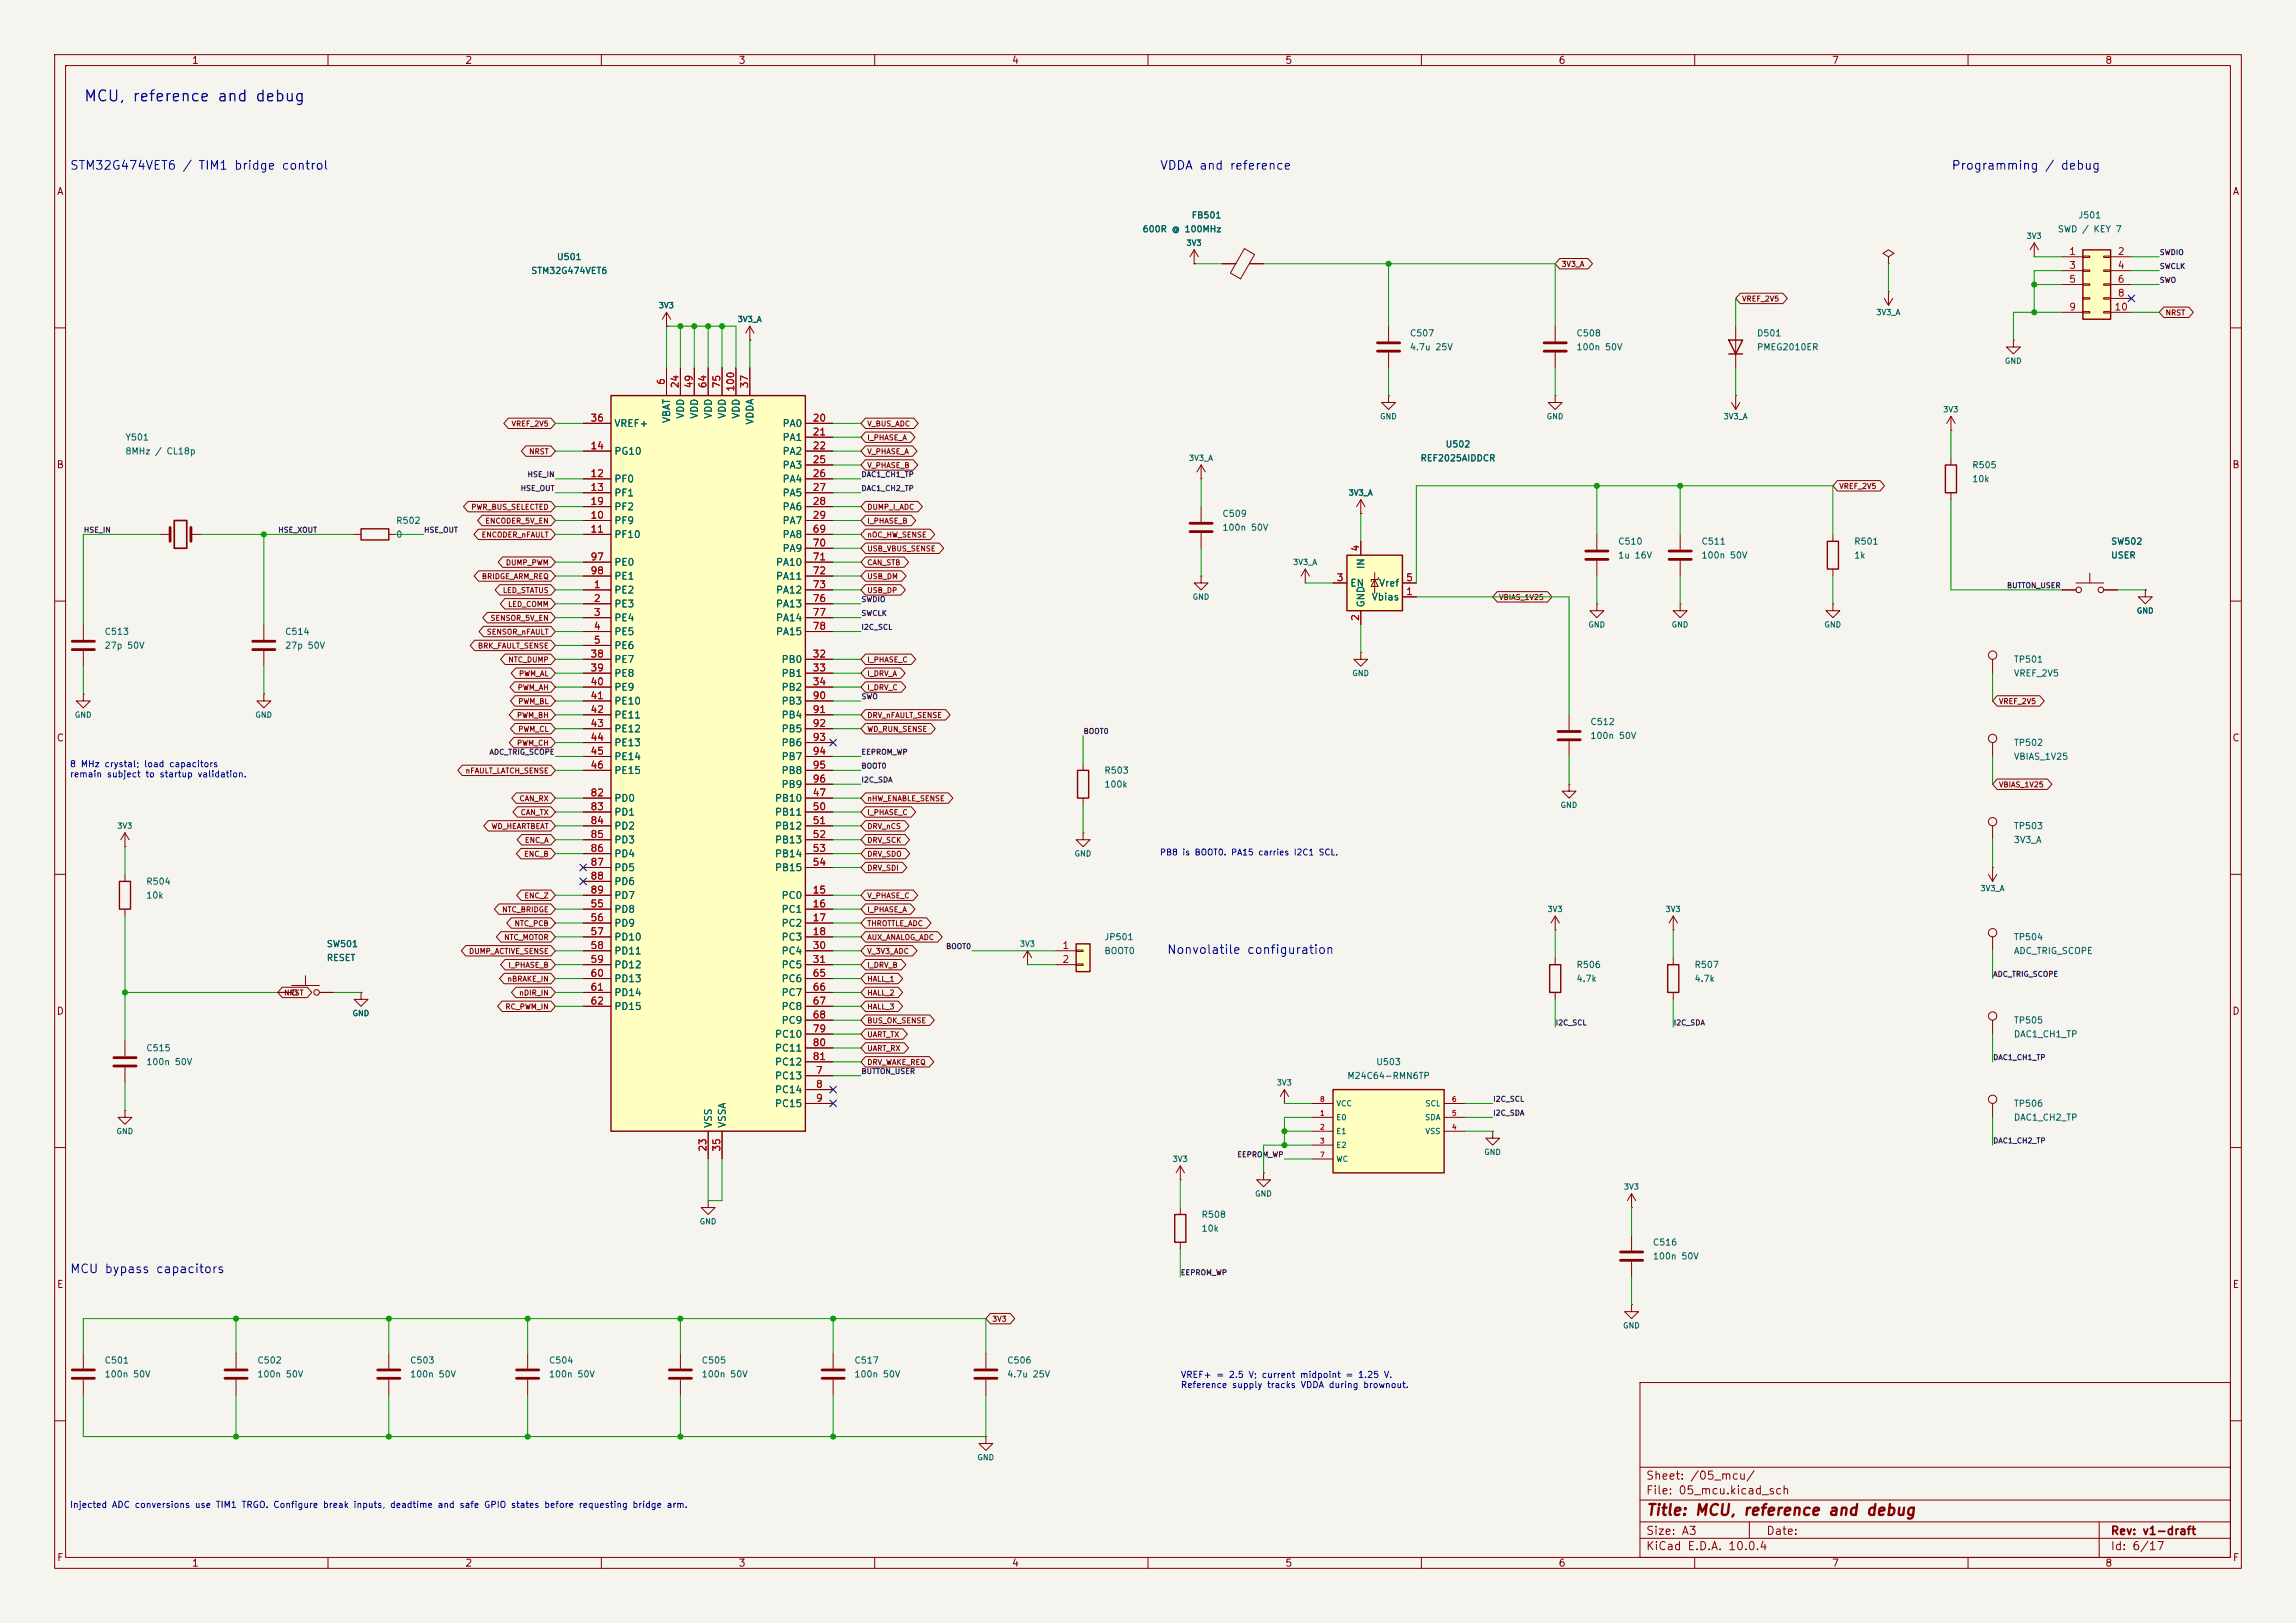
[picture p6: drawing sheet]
<svg xmlns="http://www.w3.org/2000/svg" width="420mm" height="297mm" viewBox="0 0 420 297" stroke-linecap="round" stroke-linejoin="round" font-family="sans-serif">
<defs><g id="words">
<text font-size="2" fill="#0000c2" x="15.2" y="19.1">MCU, reference and debug</text>
<text font-size="2" fill="#840000" x="301" y="277.8">Title: MCU, reference and debug</text>
<g font-size="1.6" fill="#0000c2">
<text x="12.7" y="31.5">STM32G474VET6 / TIM1 bridge control</text>
<text x="212.1" y="31.5">VDDA and reference</text>
<text x="356.9" y="31.5">Programming / debug</text>
<text x="213.4" y="175">Nonvolatile configuration</text>
<text x="12.7" y="233.4">MCU bypass capacitors</text>
</g>
<g font-size="1.5" fill="#840000">
<text x="301" y="273.8">File: 05_mcu.kicad_sch</text>
<text x="301" y="271.1">Sheet: /05_mcu/</text>
<text x="301" y="281.2">Size: A3</text>
<text x="323" y="281.2">Date:</text>
<text x="386" y="281.2">Rev: v1-draft</text>
<text x="301" y="284">KiCad E.D.A. 10.0.4</text>
<text x="386" y="284">Id: 6/17</text>
</g>
<g font-size="1.3" fill="#840000">
<text x="35" y="12">1</text>
<text x="85" y="12">2</text>
<text x="135" y="12">3</text>
<text x="185" y="12">4</text>
<text x="235" y="12">5</text>
<text x="285" y="12">6</text>
<text x="335" y="12">7</text>
<text x="385" y="12">8</text>
<text x="10.3" y="36">A</text>
<text x="408.3" y="36">A</text>
<text x="10.3" y="86">B</text>
<text x="408.2" y="86">B</text>
<text x="10.3" y="136">C</text>
<text x="408.2" y="136">C</text>
<text x="10.3" y="186">D</text>
<text x="408.2" y="186">D</text>
<text x="10.3" y="236">E</text>
<text x="408.3" y="236">E</text>
<text x="10.3" y="286">F</text>
<text x="35" y="287">1</text>
<text x="85" y="287">2</text>
<text x="135" y="287">3</text>
<text x="185" y="287">4</text>
<text x="235" y="287">5</text>
<text x="285" y="287">6</text>
<text x="335" y="287">7</text>
<text x="385" y="287">8</text>
<text x="408.3" y="286">F</text>
</g>
<g font-size="1.3" fill="#a90000">
<text x="378.4" y="47">1</text>
<text x="387.3" y="47">2</text>
<text x="378.4" y="49.5">3</text>
<text x="378.4" y="52">5</text>
<text x="387.3" y="49.5">4</text>
<text x="387.3" y="52">6</text>
<text x="378.4" y="57.1">9</text>
<text x="386.7" y="57.1">10</text>
<text x="387.3" y="54.6">8</text>
<text x="121.9" y="70.6" transform="rotate(-90 121.9 70.6)">6</text>
<text x="124.4" y="71.2" transform="rotate(-90 124.4 71.2)">24</text>
<text x="127" y="71.2" transform="rotate(-90 127 71.2)">49</text>
<text x="129.5" y="71.2" transform="rotate(-90 129.5 71.2)">64</text>
<text x="132.1" y="71.2" transform="rotate(-90 132.1 71.2)">75</text>
<text x="134.6" y="71.8" transform="rotate(-90 134.6 71.8)">100</text>
<text x="137.1" y="71.2" transform="rotate(-90 137.1 71.2)">37</text>
<text x="107.9" y="77.4">36</text>
<text x="148.5" y="77.4">20</text>
<text x="107.9" y="82.5">14</text>
<text x="148.5" y="80">21</text>
<text x="148.5" y="82.5">22</text>
<text x="107.9" y="87.6">12</text>
<text x="148.5" y="85.1">25</text>
<text x="148.5" y="87.6">26</text>
<text x="107.9" y="95.2">10</text>
<text x="107.9" y="90.1">13</text>
<text x="107.9" y="92.7">19</text>
<text x="148.5" y="90.1">27</text>
<text x="148.5" y="92.7">28</text>
<text x="148.5" y="95.2">29</text>
<text x="107.9" y="97.8">11</text>
<text x="148.5" y="97.8">69</text>
<text x="148.5" y="100.3">70</text>
<text x="248.9" y="101" transform="rotate(-90 248.9 101)">4</text>
<text x="107.9" y="102.8">97</text>
<text x="107.9" y="105.4">98</text>
<text x="108.5" y="107.9">1</text>
<text x="148.5" y="102.8">71</text>
<text x="148.5" y="105.4">72</text>
<text x="148.5" y="107.9">73</text>
<text x="244.4" y="106.7">3</text>
<text x="257.1" y="106.7">5</text>
<text x="108.5" y="110.5">2</text>
<text x="108.5" y="113">3</text>
<text x="148.5" y="110.5">76</text>
<text x="148.5" y="113">77</text>
<text x="248.9" y="113.7" transform="rotate(-90 248.9 113.7)">2</text>
<text x="257.1" y="109.2">1</text>
<text x="108.5" y="115.5">4</text>
<text x="108.5" y="118.1">5</text>
<text x="148.5" y="115.5">78</text>
<text x="107.9" y="120.6">38</text>
<text x="107.9" y="123.2">39</text>
<text x="107.9" y="125.7">40</text>
<text x="148.5" y="120.6">32</text>
<text x="148.5" y="123.2">33</text>
<text x="148.5" y="125.7">34</text>
<text x="107.9" y="128.2">41</text>
<text x="107.9" y="130.8">42</text>
<text x="148.5" y="128.2">90</text>
<text x="148.5" y="130.8">91</text>
<text x="107.9" y="133.3">43</text>
<text x="107.9" y="135.9">44</text>
<text x="148.5" y="133.3">92</text>
<text x="148.5" y="135.9">93</text>
<text x="107.9" y="138.4">45</text>
<text x="107.9" y="140.9">46</text>
<text x="148.5" y="138.4">94</text>
<text x="148.5" y="140.9">95</text>
<text x="148.5" y="143.5">96</text>
<text x="107.9" y="146">82</text>
<text x="107.9" y="148.6">83</text>
<text x="148.5" y="146">47</text>
<text x="148.5" y="148.6">50</text>
<text x="107.9" y="151.1">84</text>
<text x="107.9" y="153.6">85</text>
<text x="148.5" y="151.1">51</text>
<text x="148.5" y="153.6">52</text>
<text x="107.9" y="156.2">86</text>
<text x="107.9" y="158.7">87</text>
<text x="107.9" y="161.3">88</text>
<text x="148.5" y="156.2">53</text>
<text x="148.5" y="158.7">54</text>
<text x="107.9" y="166.3">55</text>
<text x="107.9" y="163.8">89</text>
<text x="148.5" y="163.8">15</text>
<text x="148.5" y="166.3">16</text>
<text x="107.9" y="168.9">56</text>
<text x="107.9" y="171.4">57</text>
<text x="107.9" y="174">58</text>
<text x="148.5" y="168.9">17</text>
<text x="148.5" y="171.4">18</text>
<text x="148.5" y="174">30</text>
<text x="194.2" y="174">1</text>
<text x="107.9" y="176.5">59</text>
<text x="107.9" y="179">60</text>
<text x="148.5" y="176.5">31</text>
<text x="148.5" y="179">65</text>
<text x="194.2" y="176.5">2</text>
<text x="107.9" y="181.6">61</text>
<text x="107.9" y="184.1">62</text>
<text x="148.5" y="181.6">66</text>
<text x="148.5" y="184.1">67</text>
<text x="148.5" y="186.7">68</text>
<text x="148.5" y="189.2">79</text>
<text x="148.5" y="191.7">80</text>
<text x="148.5" y="194.3">81</text>
<text x="149.2" y="196.8">7</text>
<text x="149.2" y="199.4">8</text>
<text x="149.2" y="201.9">9</text>
<text x="129.5" y="210.9" transform="rotate(-90 129.5 210.9)">23</text>
<text x="132.1" y="210.9" transform="rotate(-90 132.1 210.9)">35</text>
</g>
<g font-size="1.3" fill="#006464">
<text x="122.9" y="77.5" transform="rotate(-90 122.9 77.5)">VBAT</text>
<text x="125.4" y="76.7" transform="rotate(-90 125.4 76.7)">VDD</text>
<text x="128" y="76.7" transform="rotate(-90 128 76.7)">VDD</text>
<text x="130.5" y="76.7" transform="rotate(-90 130.5 76.7)">VDD</text>
<text x="133.1" y="76.7" transform="rotate(-90 133.1 76.7)">VDD</text>
<text x="135.6" y="76.7" transform="rotate(-90 135.6 76.7)">VDD</text>
<text x="138.1" y="77.8" transform="rotate(-90 138.1 77.8)">VDDA</text>
<text x="112.3" y="83.5">PG10</text>
<text x="112.3" y="78.4">VREF+</text>
<text x="143" y="78.4">PA0</text>
<text x="143" y="81">PA1</text>
<text x="143" y="83.5">PA2</text>
<text x="112.3" y="88.6">PF0</text>
<text x="143" y="86.1">PA3</text>
<text x="143" y="88.6">PA4</text>
<text x="112.3" y="91.1">PF1</text>
<text x="112.3" y="93.7">PF2</text>
<text x="143" y="91.1">PA5</text>
<text x="143" y="93.7">PA6</text>
<text x="112.3" y="96.2">PF9</text>
<text x="112.3" y="98.8">PF10</text>
<text x="143" y="96.2">PA7</text>
<text x="143" y="98.8">PA8</text>
<text x="143" y="101.3">PA9</text>
<text x="112.3" y="103.8">PE0</text>
<text x="112.3" y="106.4">PE1</text>
<text x="141.8" y="103.8">PA10</text>
<text x="141.8" y="106.4">PA11</text>
<text x="246.9" y="107.7">EN</text>
<text x="249.9" y="104.2" transform="rotate(-90 249.9 104.2)">IN</text>
<text x="252.1" y="107.7">Vref</text>
<text x="112.3" y="108.9">PE2</text>
<text x="112.3" y="111.5">PE3</text>
<text x="141.8" y="108.9">PA12</text>
<text x="141.8" y="111.5">PA13</text>
<text x="249.9" y="111.3" transform="rotate(-90 249.9 111.3)">GND</text>
<text x="250.8" y="110.2">Vbias</text>
<text x="112.3" y="114">PE4</text>
<text x="112.3" y="116.5">PE5</text>
<text x="112.3" y="119.1">PE6</text>
<text x="141.8" y="114">PA14</text>
<text x="141.8" y="116.5">PA15</text>
<text x="112.3" y="121.6">PE7</text>
<text x="112.3" y="124.2">PE8</text>
<text x="142.9" y="121.6">PB0</text>
<text x="142.9" y="124.2">PB1</text>
<text x="112.3" y="126.7">PE9</text>
<text x="112.3" y="129.2">PE10</text>
<text x="112.3" y="131.8">PE11</text>
<text x="142.9" y="126.7">PB2</text>
<text x="142.9" y="129.2">PB3</text>
<text x="142.9" y="131.8">PB4</text>
<text x="112.3" y="134.3">PE12</text>
<text x="112.3" y="136.9">PE13</text>
<text x="142.9" y="134.3">PB5</text>
<text x="142.9" y="136.9">PB6</text>
<text x="112.3" y="139.4">PE14</text>
<text x="112.3" y="141.9">PE15</text>
<text x="142.9" y="139.4">PB7</text>
<text x="142.9" y="141.9">PB8</text>
<text x="112.3" y="147">PD0</text>
<text x="112.3" y="149.6">PD1</text>
<text x="141.6" y="147">PB10</text>
<text x="141.6" y="149.6">PB11</text>
<text x="142.9" y="144.5">PB9</text>
<text x="112.3" y="152.1">PD2</text>
<text x="112.3" y="154.6">PD3</text>
<text x="141.6" y="152.1">PB12</text>
<text x="141.6" y="154.6">PB13</text>
<text x="112.3" y="157.2">PD4</text>
<text x="112.3" y="159.7">PD5</text>
<text x="141.6" y="157.2">PB14</text>
<text x="141.6" y="159.7">PB15</text>
<text x="112.3" y="167.3">PD8</text>
<text x="112.3" y="162.3">PD6</text>
<text x="112.3" y="164.8">PD7</text>
<text x="142.9" y="164.8">PC0</text>
<text x="142.9" y="167.3">PC1</text>
<text x="112.3" y="169.9">PD9</text>
<text x="112.3" y="172.4">PD10</text>
<text x="142.9" y="169.9">PC2</text>
<text x="142.9" y="172.4">PC3</text>
<text x="112.3" y="175">PD11</text>
<text x="112.3" y="177.5">PD12</text>
<text x="142.9" y="175">PC4</text>
<text x="142.9" y="177.5">PC5</text>
<text x="112.3" y="180">PD13</text>
<text x="112.3" y="182.6">PD14</text>
<text x="112.3" y="185.1">PD15</text>
<text x="142.9" y="180">PC6</text>
<text x="142.9" y="182.6">PC7</text>
<text x="142.9" y="185.1">PC8</text>
<text x="141.6" y="190.2">PC10</text>
<text x="142.9" y="187.7">PC9</text>
<text x="141.6" y="197.8">PC13</text>
<text x="141.6" y="192.7">PC11</text>
<text x="141.6" y="195.3">PC12</text>
<text x="141.6" y="200.4">PC14</text>
<text x="141.6" y="202.9">PC15</text>
<text x="130.5" y="206.5" transform="rotate(-90 130.5 206.5)">VSS</text>
<text x="133.1" y="206.5" transform="rotate(-90 133.1 206.5)">VSSA</text>
</g>
<g font-size="1.2" fill="#006464">
<text x="217.9" y="40.2">FB501</text>
<text x="380.1" y="40.2">J501</text>
<text x="101.8" y="47.9">U501</text>
<text x="208.9" y="42.8">600R @ 100MHz</text>
<text x="376.3" y="42.8">SWD / KEY 7</text>
<text x="97.1" y="50.4">STM32G474VET6</text>
<text x="257.8" y="61.8">C507</text>
<text x="257.8" y="64.4">4.7u 25V</text>
<text x="288.3" y="61.8">C508</text>
<text x="288.3" y="64.4">100n 50V</text>
<text x="321.3" y="64.4">PMEG2010ER</text>
<text x="321.3" y="61.8">D501</text>
<text x="22.8" y="80.9">Y501</text>
<text x="22.8" y="83.4">8MHz / CL18p</text>
<text x="264.3" y="82.2">U502</text>
<text x="259.7" y="84.7">REF2025AIDDCR</text>
<text x="360.7" y="86">R505</text>
<text x="360.7" y="88.5">10k</text>
<text x="223.5" y="94.9">C509</text>
<text x="72.4" y="96.1">R502</text>
<text x="72.4" y="98.7">0</text>
<text x="223.5" y="97.4">100n 50V</text>
<text x="295.9" y="99.9">C510</text>
<text x="311.1" y="99.9">C511</text>
<text x="339.1" y="99.9">R501</text>
<text x="386.1" y="99.9">SW502</text>
<text x="295.9" y="102.5">1u 16V</text>
<text x="311.1" y="102.5">100n 50V</text>
<text x="339.1" y="102.5">1k</text>
<text x="386.1" y="102.5">USER</text>
<text x="19" y="116.4">C513</text>
<text x="19" y="119">27p 50V</text>
<text x="52.1" y="116.4">C514</text>
<text x="52.1" y="119">27p 50V</text>
<text x="368.3" y="121.5">TP501</text>
<text x="368.3" y="124.1">VREF_2V5</text>
<text x="290.8" y="133">C512</text>
<text x="290.8" y="135.5">100n 50V</text>
<text x="368.3" y="136.8">TP502</text>
<text x="201.9" y="141.8">R503</text>
<text x="368.3" y="139.3">VBIAS_1V25</text>
<text x="201.9" y="144.4">100k</text>
<text x="368.3" y="152">TP503</text>
<text x="368.3" y="154.5">3V3_A</text>
<text x="26.7" y="162.2">R504</text>
<text x="26.7" y="164.7">10k</text>
<text x="59.7" y="173.6">SW501</text>
<text x="201.9" y="172.3">JP501</text>
<text x="368.3" y="172.3">TP504</text>
<text x="59.7" y="176.1">RESET</text>
<text x="201.9" y="174.9">BOOT0</text>
<text x="288.3" y="177.4">R506</text>
<text x="288.3" y="179.9">4.7k</text>
<text x="309.9" y="177.4">R507</text>
<text x="309.9" y="179.9">4.7k</text>
<text x="368.3" y="174.9">ADC_TRIG_SCOPE</text>
<text x="368.3" y="190.1">DAC1_CH1_TP</text>
<text x="368.3" y="187.6">TP505</text>
<text x="26.7" y="192.6">C515</text>
<text x="26.7" y="195.2">100n 50V</text>
<text x="246.4" y="197.7">M24C64-RMN6TP</text>
<text x="251.6" y="195.2">U503</text>
<text x="368.3" y="202.8">TP506</text>
<text x="368.3" y="205.3">DAC1_CH2_TP</text>
<text x="219.7" y="223.1">R508</text>
<text x="219.7" y="225.7">10k</text>
<text x="302.2" y="228.2">C516</text>
<text x="302.2" y="230.7">100n 50V</text>
<text x="19" y="249.8">C501</text>
<text x="47" y="249.8">C502</text>
<text x="74.9" y="249.8">C503</text>
<text x="100.3" y="249.8">C504</text>
<text x="128.3" y="249.8">C505</text>
<text x="156.2" y="249.8">C517</text>
<text x="184.1" y="249.8">C506</text>
<text x="19" y="252.3">100n 50V</text>
<text x="47" y="252.3">100n 50V</text>
<text x="74.9" y="252.3">100n 50V</text>
<text x="100.3" y="252.3">100n 50V</text>
<text x="128.3" y="252.3">100n 50V</text>
<text x="156.2" y="252.3">100n 50V</text>
<text x="184.1" y="252.3">4.7u 25V</text>
</g>
<g font-size="1.2" fill="#0000c2">
<text x="12.7" y="140.7">8 MHz crystal; load capacitors</text>
<text x="12.7" y="142.5">remain subject to startup validation.</text>
<text x="215.9" y="252.4">VREF+ = 2.5 V; current midpoint = 1.25 V.</text>
<text x="215.9" y="254.3">Reference supply tracks VDDA during brownout.</text>
<text x="12.7" y="276.2">Injected ADC conversions use TIM1 TRGO. Configure break inputs, deadtime and safe GPIO states before requesting bridge arm.</text>
</g>
<text font-size="1.1" fill="#0000c2" x="212.1" y="156.8">PB8 is BOOT0. PA15 carries I2C1 SCL.</text>
<g font-size="1" fill="#006464">
<text x="216.9" y="45.2">3V3</text>
<text x="370.6" y="43.9">3V3</text>
<text x="120.4" y="56.6">3V3</text>
<text x="134.8" y="59.2">3V3_A</text>
<text x="343.1" y="57.9">3V3_A</text>
<text x="366.6" y="66.8">GND</text>
<text x="252.3" y="77">GND</text>
<text x="282.8" y="77">GND</text>
<text x="315.2" y="77">3V3_A</text>
<text x="355.4" y="75.7">3V3</text>
<text x="217.4" y="84.6">3V3_A</text>
<text x="246.6" y="90.9">3V3_A</text>
<text x="236.4" y="103.6">3V3_A</text>
<text x="218.1" y="110">GND</text>
<text x="390.8" y="112.5">GND</text>
<text x="290.4" y="115.1">GND</text>
<text x="305.7" y="115.1">GND</text>
<text x="333.6" y="115.1">GND</text>
<text x="247.3" y="124">GND</text>
<text x="13.6" y="131.6">GND</text>
<text x="46.6" y="131.6">GND</text>
<text x="285.4" y="148.1">GND</text>
<text x="21.4" y="151.9">3V3</text>
<text x="196.5" y="157">GND</text>
<text x="283" y="167.1">3V3</text>
<text x="304.6" y="167.1">3V3</text>
<text x="362.2" y="163.3">3V3_A</text>
<text x="186.5" y="173.5">3V3</text>
<text x="64.4" y="186.2">GND</text>
<text x="233.4" y="198.9">3V3</text>
<text x="244.3" y="202.7">VCC</text>
<text x="260.6" y="202.7">SCL</text>
<text x="21.2" y="207.8">GND</text>
<text x="244.3" y="205.2">E0</text>
<text x="244.3" y="207.8">E1</text>
<text x="260.6" y="205.2">SDA</text>
<text x="260.6" y="207.8">VSS</text>
<text x="214.4" y="212.9">3V3</text>
<text x="244.3" y="210.3">E2</text>
<text x="244.3" y="212.9">WC</text>
<text x="271.4" y="211.6">GND</text>
<text x="229.5" y="219.2">GND</text>
<text x="296.9" y="217.9">3V3</text>
<text x="127.9" y="224.3">GND</text>
<text x="296.8" y="243.3">GND</text>
<text x="178.7" y="267.5">GND</text>
</g>
<g font-size="1" fill="#0f0f0f">
<text x="395" y="46.9">SWDIO</text>
<text x="395" y="49.4">SWCLK</text>
<text x="395" y="52">SWO</text>
<text x="96.4" y="87.5">HSE_IN</text>
<text x="157.5" y="87.5">DAC1_CH1_TP</text>
<text x="95.1" y="90.1">HSE_OUT</text>
<text x="157.5" y="90.1">DAC1_CH2_TP</text>
<text x="15.2" y="97.7">HSE_IN</text>
<text x="50.8" y="97.7">HSE_XOUT</text>
<text x="77.5" y="97.7">HSE_OUT</text>
<text x="367" y="107.9">BUTTON_USER</text>
<text x="157.5" y="112.9">SWCLK</text>
<text x="157.5" y="110.4">SWDIO</text>
<text x="157.5" y="115.5">I2C_SCL</text>
<text x="157.5" y="128.2">SWO</text>
<text x="198.1" y="134.5">BOOT0</text>
<text x="89.4" y="138.3">ADC_TRIG_SCOPE</text>
<text x="157.5" y="138.3">EEPROM_WP</text>
<text x="157.5" y="140.9">BOOT0</text>
<text x="157.5" y="143.4">I2C_SDA</text>
<text x="173" y="173.9">BOOT0</text>
<text x="364.5" y="179">ADC_TRIG_SCOPE</text>
<text x="284.5" y="187.9">I2C_SCL</text>
<text x="306.1" y="187.9">I2C_SDA</text>
<text x="157.5" y="196.8">BUTTON_USER</text>
<text x="364.5" y="194.2">DAC1_CH1_TP</text>
<text x="273" y="201.8">I2C_SCL</text>
<text x="273" y="204.4">I2C_SDA</text>
<text x="364.5" y="209.5">DAC1_CH2_TP</text>
<text x="226.2" y="212">EEPROM_WP</text>
<text x="215.9" y="233.6">EEPROM_WP</text>
</g>
<g font-size="1" fill="#840000">
<text x="285.5" y="49.1">3V3_A</text>
<text x="318.6" y="55.4">VREF_2V5</text>
<text x="396" y="57.9">NRST</text>
<text x="93.5" y="78.3">VREF_2V5</text>
<text x="96.7" y="83.3">NRST</text>
<text x="158.5" y="78.3">V_BUS_ADC</text>
<text x="158.5" y="80.8">I_PHASE_A</text>
<text x="158.5" y="83.3">V_PHASE_A</text>
<text x="158.5" y="85.9">V_PHASE_B</text>
<text x="336.3" y="89.7">VREF_2V5</text>
<text x="86.1" y="93.5">PWR_BUS_SELECTED</text>
<text x="158.5" y="93.5">DUMP_I_ADC</text>
<text x="88" y="98.6">ENCODER_nFAULT</text>
<text x="88.7" y="96">ENCODER_5V_EN</text>
<text x="158.5" y="96">I_PHASE_B</text>
<text x="158.5" y="98.6">nOC_HW_SENSE</text>
<text x="158.5" y="101.1">USB_VBUS_SENSE</text>
<text x="88" y="106.2">BRIDGE_ARM_REQ</text>
<text x="92.4" y="103.7">DUMP_PWM</text>
<text x="158.5" y="103.7">CAN_STB</text>
<text x="158.5" y="106.2">USB_DM</text>
<text x="89.6" y="113.8">SENSOR_5V_EN</text>
<text x="91.9" y="108.7">LED_STATUS</text>
<text x="92.8" y="111.3">LED_COMM</text>
<text x="158.5" y="108.7">USB_DP</text>
<text x="274.1" y="110">VBIAS_1V25</text>
<text x="87.3" y="118.9">BRK_FAULT_SENSE</text>
<text x="89" y="116.4">SENSOR_nFAULT</text>
<text x="92.9" y="121.4">NTC_DUMP</text>
<text x="94.8" y="124">PWM_AL</text>
<text x="158.5" y="121.4">I_PHASE_C</text>
<text x="158.5" y="124">I_DRV_A</text>
<text x="94.5" y="131.6">PWM_BH</text>
<text x="94.6" y="126.5">PWM_AH</text>
<text x="94.7" y="129.1">PWM_BL</text>
<text x="158.5" y="131.6">DRV_nFAULT_SENSE</text>
<text x="158.5" y="126.5">I_DRV_C</text>
<text x="365.6" y="129.1">VREF_2V5</text>
<text x="94.5" y="136.7">PWM_CH</text>
<text x="94.7" y="134.1">PWM_CL</text>
<text x="158.5" y="134.1">WD_RUN_SENSE</text>
<text x="85.1" y="141.8">nFAULT_LATCH_SENSE</text>
<text x="94.9" y="146.8">CAN_RX</text>
<text x="95.2" y="149.4">CAN_TX</text>
<text x="158.5" y="146.8">nHW_ENABLE_SENSE</text>
<text x="158.5" y="149.4">I_PHASE_C</text>
<text x="365.6" y="144.3">VBIAS_1V25</text>
<text x="89.8" y="151.9">WD_HEARTBEAT</text>
<text x="95.9" y="154.5">ENC_A</text>
<text x="158.5" y="151.9">DRV_nCS</text>
<text x="158.5" y="154.5">DRV_SCK</text>
<text x="95.8" y="157">ENC_B</text>
<text x="158.5" y="157">DRV_SDO</text>
<text x="158.5" y="159.5">DRV_SDI</text>
<text x="91.8" y="167.2">NTC_BRIDGE</text>
<text x="95.8" y="164.6">ENC_Z</text>
<text x="158.5" y="164.6">V_PHASE_C</text>
<text x="158.5" y="167.2">I_PHASE_A</text>
<text x="92.1" y="172.2">NTC_MOTOR</text>
<text x="94" y="169.7">NTC_PCB</text>
<text x="158.5" y="169.7">THROTTLE_ADC</text>
<text x="158.5" y="172.2">AUX_ANALOG_ADC</text>
<text x="85.7" y="174.8">DUMP_ACTIVE_SENSE</text>
<text x="92.7" y="179.9">nBRAKE_IN</text>
<text x="92.9" y="177.3">I_PHASE_B</text>
<text x="158.5" y="179.9">HALL_1</text>
<text x="158.5" y="174.8">V_3V3_ADC</text>
<text x="158.5" y="177.3">I_DRV_B</text>
<text x="51.9" y="182.4">NRST</text>
<text x="92.3" y="184.9">RC_PWM_IN</text>
<text x="94.9" y="182.4">nDIR_IN</text>
<text x="158.5" y="184.9">HALL_3</text>
<text x="158.5" y="182.4">HALL_2</text>
<text x="158.5" y="187.5">BUS_OK_SENSE</text>
<text x="158.5" y="190">UART_TX</text>
<text x="158.5" y="192.6">UART_RX</text>
<text x="158.5" y="195.1">DRV_WAKE_REQ</text>
<text x="181.4" y="242.1">3V3</text>
</g>
<g font-size=".9" fill="#a90000">
<text x="241.4" y="201.8">8</text>
<text x="265.5" y="201.8">6</text>
<text x="241.4" y="204.4">1</text>
<text x="241.4" y="206.9">2</text>
<text x="241.4" y="209.5">3</text>
<text x="265.5" y="206.9">4</text>
<text x="265.5" y="204.4">5</text>
<text x="241.4" y="212">7</text>
</g>
</g></defs>
<path d="M0 0h420v297h-420z" fill="#f5f4ef" stroke="#f5f4ef" stroke-width=".18"/>
<g fill="none" stroke="#840000" stroke-width=".18">
<path d="M10 10h400v277h-400zM12 12h396v273h-396zM60 10v2M110 10v2M160 10v2M210 10v2M260 10v2M310 10v2M360 10v2M254 59.7v2.8M284.5 59.7v2.8M317.5 59.7v7.6"/>
<path d="M344.7 54.6l.7 1.3M345.4 53.3h.1M345.4 47l1.1-.6-1.1-.7-1 .7 1 .6v1.3M345.4 48.3h.1M345.4 53.3v2.6M346.2 54.6l-.8 1.3M372.1 47h.1M372.1 44.5l-.8 1.2M372.1 44.5l.8 1.2M372.1 44.5v2.5M10 60h2M254 72.4v1.3h1.3l-1.3 1.2-1.3-1.2h1.3"/>
<path d="M254 72.4h.1M254 64.5v2.8M284.5 72.4v1.3h1.2l-1.2 1.2-1.3-1.2h1.3M284.5 72.4h.1M284.5 64.5v2.8M316.7 73.7l.8 1.2M317.5 72.4h.1M317.5 72.4v2.5M318.3 73.7l-.8 1.2M356.9 78.7h.1M356.9 76.2l-.8 1.3M356.9 76.2l.7 1.3"/>
<path d="M356.9 76.2v2.5M368.3 62.2v1.3h1.3l-1.3 1.3-1.3-1.3h1.3M368.3 62.2h.1M408 60h2M29.2 97.8h1.9M34.9 97.8h1.9M219.7 87.6h.1M219.7 85.1v2.5M219.7 92.7v2.8M219.7 97.5v2.8M219.7 85.1l-.8 1.3M219.7 85.1l.8 1.3"/>
<path d="M292.1 97.8v2.8M307.3 97.8v2.8M335.3 97.8v1.3M356.9 83.8v1.3M356.9 90.2v1.2M10 110h2M15.2 114.3v2.8M15.2 119.1v2.8M48.3 114.3v2.8M48.3 119.1v2.8M219.7 105.4v1.3h1.3l-1.3 1.3-1.3-1.3h1.3M219.7 105.4h.1"/>
<path d="M238.8 106.7h.1M238.8 104.1l-.8 1.3M238.8 104.1l.7 1.3M238.8 104.1v2.6M248.9 119.4v1.3h1.3l-1.3 1.2-1.3-1.2h1.3M248.9 119.4h.1M292.1 110.5v1.3h1.3l-1.3 1.2-1.3-1.2h1.3M292.1 110.5h.1M292.1 102.6v2.8M307.3 110.5v1.3h1.3l-1.3 1.2-1.2-1.2h1.2M307.3 110.5h.1M307.3 102.6v2.8"/>
<path d="M335.3 110.5v1.3h1.2l-1.2 1.2-1.3-1.2h1.3M335.3 110.5h.1M335.3 104.1v1.3M377.2 108h2.5M379.7 106.7h5.1M382.3 104.9v1.8M384.8 108h2.5M392.4 108v1.2h1.3l-1.3 1.3-1.2-1.3h1.2M392.4 108h.1M408 110h2M15.2 127v1.3h1.3l-1.3 1.2-1.2-1.2h1.2M15.2 127h.1"/>
<path d="M48.3 127v1.3h1.2l-1.2 1.2-1.3-1.2h1.3M48.3 127h.1M287 130.8v2.8M287 135.6v2.8M364.5 120.7v2.5M364.5 135.9v2.5M10 160h2M22.9 154.9h.1M22.9 152.4v2.5M22.9 152.4l-.8 1.3M22.9 152.4l.7 1.3M287 143.5v1.3h1.3l-1.3 1.3-1.3-1.3h1.3"/>
<path d="M287 143.5h.1M364.5 158.8h.1M364.5 151.1v2.6M364.5 158.8v2.5M408 160h2M22.9 160v1.3M22.9 166.4v1.2M284.5 170.2h.1M284.5 167.6l-.8 1.3M284.5 167.6l.7 1.3M284.5 167.6v2.6M284.5 175.3v1.2"/>
<path d="M306.1 170.2h.1M306.1 167.6l-.8 1.3M306.1 167.6l.7 1.3M306.1 167.6v2.6M306.1 175.3v1.2M363.7 160l.8 1.3M364.5 171.5v2.5M365.3 160l-.8 1.3M284.5 181.6v1.3M306.1 181.6v1.3M364.5 186.7v2.5M10 210h2"/>
<path d="M298.4 218.4v2.6M298.4 218.4l-.7 1.3M298.4 218.4l.8 1.3M364.5 201.9v2.6M408 210h2M298.4 238.8v1.2h1.3l-1.3 1.3-1.2-1.3h1.2M298.4 238.8h.1M298.4 221h.1M298.4 226.1v2.8M298.4 230.9v2.8M300 253h108v32h-108zM10 260h2"/>
<path d="M300 278.5h108M300 274.5h108M300 268.5h108M320 278.5v3M384 278.5v6.5M408 260h2M60 285v2M110 285v2M160 285v2M210 285v2M260 285v2M300 281.5h108"/>
<path d="M310 285v2M360 285v2"/>
<circle cx="364.5" cy="119.9" r=".76"/>
<circle cx="380.2" cy="108" r=".51"/>
<circle cx="384.3" cy="108" r=".51"/>
<circle cx="364.5" cy="135.1" r=".76"/>
<circle cx="364.5" cy="150.4" r=".76"/>
<circle cx="364.5" cy="170.7" r=".76"/>
<circle cx="364.5" cy="185.9" r=".76"/>
<circle cx="364.5" cy="201.2" r=".76"/>
</g>
<g fill="none" stroke="#840000" stroke-width=".51">
<path d="M252 62.7h4M252 64.3h4M282.4 62.7h4.1M282.4 64.3h4.1M31.1 96.5v2.6M34.9 96.5v2.6M217.7 95.8h4M217.7 97.3h4M13.2 117.3h4.1M13.2 118.9h4.1M46.2 117.3h4.1M46.2 118.9h4.1"/>
<path d="M290.1 100.8h4M290.1 102.4h4M305.3 100.8h4.1M305.3 102.4h4.1M285 133.9h4.1M285 135.4h4.1M296.4 229.1h4.1M296.4 230.6h4.1"/>
</g>
<path d="M31.9 95.3h2.3v5h-2.3z" fill="none" stroke="#840000" stroke-width=".3"/>
<path d="M316.2 62.2h2.6l-1.3 2.6zM316.2 64.8h2.6M334.3 99.1h2v5h-2zM355.9 85.1h2v5.1h-2zM21.8 161.3h2.1v5.1h-2.1zM283.5 176.5h2v5.1h-2zM305.1 176.5h2v5.1h-2z" fill="none" stroke="#840000" stroke-width=".25"/>
<path d="M246.4 101.6h10.1v10.2h-10.1z" fill="#ffffc2"/>
<path d="M66 96.8h5.1v2h-5.1zM246.4 101.6h10.1v10.2h-10.1z" fill="none" stroke="#840000" stroke-width=".25"/>
<g fill="none" stroke="#840000" stroke-width=".18">
<path d="M218.4 48.3h.1M218.4 45.7l-.7 1.3M218.4 45.7l.8 1.3M218.4 45.7v2.6M223.5 48.3h2.6M227.6 45.5l1.9 1.1-2.6 4.4-1.8-1zM228.5 48.3h2.6M64.8 97.8h1.2M71.1 97.8h1.3M248.9 94h.1M248.9 91.4v2.6M248.9 99.1v2.5"/>
<path d="M248.9 91.4l-.7 1.3M248.9 91.4l.8 1.3M243.8 106.7h2.6M248.9 111.8v2.5M251.5 106l.6 1.3h-1.3zM251.5 104.8v3.8M252.1 105.7v.3h-1.3v.4M256.5 109.2h2.6M256.5 106.7h2.6"/>
</g>
<path d="M243.8 199.4h20.4v15.2h-20.4z" fill="#ffffc2"/>
<path d="M197.1 141h2v5.1h-2zM243.8 199.4h20.4v15.2h-20.4z" fill="none" stroke="#840000" stroke-width=".25"/>
<g fill="none" stroke="#840000" stroke-width=".18">
<path d="M121.9 59.7h.1M121.9 57.2l-.7 1.2M121.9 57.2l.8 1.2M121.9 57.2v2.5M137.2 59.7l-.8 1.3M137.2 59.7l.7 1.3M137.2 59.7v2.5M137.2 62.2h.1M198.1 139.7v1.3M198.1 152.4v1.3h1.3l-1.3 1.2-1.3-1.2h1.3M198.1 152.4h.1M198.1 146.1v1.2"/>
<path d="M234.9 199.4l-.7 1.3M234.9 199.4l.8 1.3M234.9 199.4v2.5M215.9 215.9h.1M215.9 213.4l-.8 1.2M215.9 213.4l.8 1.2M215.9 213.4v2.5M231.1 214.6v1.3h1.3l-1.3 1.3-1.2-1.3h1.2M231.1 214.6h.1M234.9 201.9h.1M240 204.5h3.8M240 207h3.8"/>
<path d="M240 209.6h3.8M240 201.9h3.8M240 212.1h3.8M264.2 204.5h3.8M264.2 207h3.8M264.2 201.9h3.8M273 207v1.3h1.3l-1.3 1.3-1.2-1.3h1.2M273 207h.1"/>
</g>
<path d="M196.8 172.7h2.6v5.1h-2.6z" fill="#ffffc2"/>
<path d="M196.8 172.7h2.6v5.1h-2.6zM214.9 222.2h2v5.1h-2z" fill="none" stroke="#840000" stroke-width=".25"/>
<g fill="none" stroke="#840000" stroke-width=".18">
<path d="M55.9 178.6v1.7M188 176.5h.1M188 174l-.8 1.3M188 174l.7 1.3M188 174v2.5M193 174h3.8M193 176.5h3.8M196.8 173.9h1.3v.2h-1.3zM196.8 176.4h1.3v.3h-1.3zM22.9 190.5v2.8M22.9 195.3v2.8M50.8 181.6h2.5"/>
<path d="M53.3 180.3h5.1M58.4 181.6h2.6M66 181.6v1.3h1.3l-1.3 1.3-1.2-1.3h1.2M66 181.6h.1M22.9 203.2v1.3h1.2l-1.2 1.2-1.3-1.2h1.3M22.9 203.2h.1M129.5 219.7v1.3h1.3l-1.3 1.2-1.2-1.2h1.2M129.5 219.7h.1M215.9 221v1.2M215.9 227.3v1.3M124.5 247.6v2.8M124.5 252.5v2.8"/>
<path d="M152.4 247.6v2.8M152.4 252.5v2.8M180.3 247.6v2.8M180.3 252.5v2.8M180.3 262.9v1.3h1.3l-1.3 1.2-1.2-1.2h1.2M180.3 262.9h.1"/>
<circle cx="53.8" cy="181.6" r=".51"/>
<circle cx="57.9" cy="181.6" r=".51"/>
</g>
<path d="M20.8 193.5h4.1M20.8 195.1h4.1M122.4 250.7h4.1M122.4 252.2h4.1M150.4 250.7h4M150.4 252.2h4M178.3 250.7h4.1M178.3 252.2h4.1" fill="none" stroke="#840000" stroke-width=".51"/>
<path d="M381 45.7h5.1v12.7h-5.1z" fill="#ffffc2"/>
<path d="M381 45.7h5.1v12.7h-5.1z" fill="none" stroke="#840000" stroke-width=".25"/>
<g fill="none" stroke="#840000" stroke-width=".18">
<path d="M377.2 47h3.8M377.2 49.5h3.8M377.2 52.1h3.8M377.2 57.2h3.8M381 46.9h1.3v.2h-1.3zM381 49.4h1.3v.3h-1.3zM381 51.9h1.3v.3h-1.3zM381 54.5h1.3v.2h-1.3zM381 57h1.3v.3h-1.3zM384.8 46.9h1.3v.2h-1.3zM384.8 49.4h1.3v.3h-1.3zM384.8 51.9h1.3v.3h-1.3z"/>
<path d="M384.8 54.5h1.3v.2h-1.3zM384.8 57h1.3v.3h-1.3zM386.1 47h3.8M386.1 49.5h3.8M386.1 52.1h3.8M386.1 54.6h3.8M386.1 57.2h3.8M15.2 247.6v2.8M15.2 252.5v2.8M43.2 247.6v2.8M43.2 252.5v2.8M71.1 247.6v2.8"/>
<path d="M71.1 252.5v2.8M96.5 247.6v2.8M96.5 252.5v2.8"/>
</g>
<path d="M13.2 250.7h4.1M13.2 252.2h4.1M41.1 250.7h4.1M41.1 252.2h4.1M69.1 250.7h4.1M69.1 252.2h4.1M94.5 250.7h4.1M94.5 252.2h4.1" fill="none" stroke="#840000" stroke-width=".51"/>
<path d="M111.8 72.4h35.5v134.6h-35.5z" fill="#ffffc2"/>
<path d="M111.8 72.4h35.5v134.6h-35.5z" fill="none" stroke="#840000" stroke-width=".25"/>
<g fill="none" stroke="#840000" stroke-width=".18">
<path d="M121.9 59.7h.1M218.4 48.3h.1M223.5 48.3h2.6M228.6 48.3h2.5M285.3 47.3h5.2l.8 1-.8 .9h-5.2l-.8-.9zM318.3 53.7h7.8l.8 .9-.8 1h-7.8l-.8-1zM395.8 56.2h4.6l.8 1-.8 .9h-4.6l-.8-.9zM93 76.5h7.8l.8 1-.8 .9h-7.8l-.8-.9zM106.7 77.5h5.1M121.9 67.3v5.1M124.5 67.3v5.1M127 67.3v5.1"/>
<path d="M129.5 67.3v5.1M132.1 67.3v5.1M134.6 67.3v5.1M137.2 62.2h.1M137.2 67.3v5.1M147.3 77.5h5.1M158.3 76.5h8.8l.9 1-.9 .9h-8.8l-.8-.9zM158.3 79.1h8.2l.9 .9-.9 1h-8.2l-.8-1zM85.6 91.8h15.2l.8 .9-.8 1h-15.2l-.8-1zM87.5 96.8h13.3l.8 1-.8 .9h-13.3l-.8-.9zM88.2 94.3h12.6l.8 1-.8 .9h-12.6l-.8-.9zM96.2 81.6h4.6l.8 1-.8 .9h-4.6l-.8-.9z"/>
<path d="M106.7 95.3h5.1M106.7 97.8h5.1M106.7 87.6h5.1M106.7 90.2h5.1M106.7 82.6h5.1M106.7 92.7h5.1M147.3 95.3h5.1M147.3 97.8h5.1M147.3 87.6h5.1M147.3 90.2h5.1M147.3 82.6h5.1M147.3 92.7h5.1"/>
<path d="M147.3 80h5.1M147.3 85.1h5.1M158.3 91.8h9.6l.8 .9-.8 1h-9.6l-.8-1zM158.3 94.3h8.4l.8 1-.8 .9h-8.4l-.8-.9zM158.3 96.8h11.9l.8 1-.8 .9h-11.9l-.8-.9zM158.3 99.4h13.5l.8 .9-.8 1h-13.5l-.8-1zM158.3 81.6h8.6l.8 1-.8 .9h-8.6l-.8-.9zM158.3 84.1h8.7l.9 1-.9 .9h-8.7l-.8-.9zM248.9 94h.1M248.9 99.1v2.5M336.1 87.9h7.8l.8 1-.8 1h-7.8l-.8-1zM86.8 117.2h14l.8 .9-.8 1h-14l-.8-1z"/>
<path d="M87.6 104.5h13.2l.8 .9-.8 1h-13.2l-.9-1zM88.5 114.6h12.3l.8 1-.8 .9h-12.3l-.9-.9zM89.1 112.1h11.7l.8 .9-.8 1h-11.7l-.8-1zM91.4 107h9.4l.8 1-.8 .9h-9.4l-.8-.9zM91.9 101.9h8.9l.8 1-.8 .9h-8.9l-.8-.9zM92.4 109.5h8.4l.8 1-.8 .9h-8.4l-.9-.9zM92.4 119.7h8.4l.8 1-.8 .9h-8.4l-.8-.9zM106.7 108h5.1M106.7 110.5h5.1M106.7 113h5.1M106.7 115.6h5.1M106.7 118.1h5.1"/>
<path d="M106.7 102.9h5.1M106.7 105.4h5.1M147.3 108h5.1M147.3 110.5h5.1M147.3 113h5.1M147.3 115.6h5.1M147.3 100.3h5.1M147.3 102.9h5.1M147.3 105.4h5.1M158.3 101.9h7.1l.8 1-.8 .9h-7.1l-.8-.9zM158.3 104.5h6.6l.9 .9-.9 1h-6.6l-.8-1zM158.3 119.7h8.4l.8 1-.8 .9h-8.4l-.8-.9z"/>
<path d="M158.3 107h6.5l.8 1-.8 .9h-6.5l-.8-.9zM243.8 106.7h2.6M248.9 111.8v2.5M256.5 109.2h2.6M256.5 106.7h2.6M273.9 108.3h9.2l.8 .9-.8 1h-9.2l-.9-1zM377.2 108h2.5M384.8 108h2.5M392.4 108h.1M94 129.9h6.8l.8 .9-.8 1h-6.8l-.9-1zM94 134.9h6.8l.8 1-.8 .9h-6.8l-.9-.9zM94.1 124.8h6.7l.8 .9-.8 1h-6.7l-.8-1z"/>
<path d="M94.2 127.3h6.6l.8 1-.8 .9h-6.6l-.8-.9zM94.2 132.4h6.6l.8 1-.8 .9h-6.6l-.8-.9zM94.3 122.2h6.5l.8 1-.8 .9h-6.5l-.8-.9zM106.7 120.7h5.1M106.7 123.2h5.1M106.7 125.7h5.1M106.7 128.3h5.1M106.7 130.8h5.1M106.7 133.4h5.1M106.7 135.9h5.1M106.7 138.4h5.1M147.3 120.7h5.1"/>
<path d="M147.3 123.2h5.1M147.3 125.7h5.1M147.3 128.3h5.1M147.3 130.8h5.1M147.3 133.4h5.1M147.3 135.9h5.1M147.3 138.4h5.1M158.3 129.9h14.7l.8 .9-.8 1h-14.7l-.8-1zM158.3 122.2h6.4l.9 1-.9 .9h-6.4l-.8-.9zM158.3 124.8h6.6l.8 .9-.8 1h-6.6l-.8-1zM158.3 132.4h12l.8 1-.8 .9h-12l-.8-.9zM365.3 127.3h7.8l.8 1-.8 .9h-7.8l-.8-.9z"/>
<path d="M84.6 140h16.2l.8 1-.8 .9h-16.2l-.9-.9zM89.3 150.2h11.5l.8 .9-.8 1h-11.5l-.8-1zM94.4 145.1h6.4l.8 1-.8 .9h-6.4l-.8-.9zM94.7 147.6h6.1l.8 1-.8 .9h-6.1l-.9-.9zM95.3 155.3h5.5l.8 .9-.8 1h-5.5l-.8-1zM95.4 152.7h5.4l.8 1-.8 .9h-5.4l-.8-.9zM106.7 141h5.1M106.7 146.1h5.1M106.7 148.6h5.1M106.7 151.1h5.1M106.7 153.7h5.1M106.7 156.2h5.1"/>
<path d="M106.7 158.8h5.1M147.3 141h5.1M147.3 146.1h5.1M147.3 148.6h5.1M147.3 151.1h5.1M147.3 153.7h5.1M147.3 156.2h5.1M147.3 158.8h5.1M147.3 143.5h5.1M158.3 145.1h15.2l.8 1-.8 .9h-15.2l-.8-.9zM158.3 147.6h8.4l.8 1-.8 .9h-8.4l-.8-.9zM158.3 150.2h7.2l.8 .9-.8 1h-7.2l-.8-1z"/>
<path d="M158.3 152.7h7.3l.8 1-.8 .9h-7.3l-.8-.9zM158.3 155.3h7.3l.8 .9-.8 1h-7.3l-.8-1zM158.3 157.8h6.8l.8 1-.8 .9h-6.8l-.8-.9zM365.3 142.6h9.2l.8 .9-.8 1h-9.2l-.8-1zM85.2 173h15.6l.8 1-.8 .9h-15.6l-.8-.9zM91.3 165.4h9.5l.8 1-.8 .9h-9.5l-.9-.9zM91.6 170.5h9.2l.8 1-.8 .9h-9.2l-.8-.9zM92.2 178.1h8.6l.8 1-.8 .9h-8.6l-.8-.9zM92.4 175.6h8.4l.8 .9-.8 1h-8.4l-.8-1zM93.5 168h7.3l.8 .9-.8 1h-7.3l-.8-1zM95.3 162.9h5.5l.8 .9-.8 1h-5.5l-.8-1zM106.7 163.8h5.1"/>
<path d="M106.7 166.4h5.1M106.7 168.9h5.1M106.7 171.5h5.1M106.7 174h5.1M106.7 176.5h5.1M106.7 179.1h5.1M106.7 161.3h5.1M147.3 163.8h5.1M147.3 166.4h5.1M147.3 168.9h5.1M147.3 171.5h5.1M147.3 174h5.1"/>
<path d="M147.3 176.5h5.1M147.3 179.1h5.1M158.3 178.1h6l.8 1-.8 .9h-6l-.8-.9zM158.3 173h8.6l.8 1-.8 .9h-8.6l-.8-.9zM158.3 162.9h8.7l.9 .9-.9 1h-8.7l-.8-1zM158.3 165.4h8.2l.9 1-.9 .9h-8.2l-.8-.9zM158.3 168h11.2l.8 .9-.8 1h-11.2l-.8-1zM158.3 170.5h13.2l.9 1-.9 .9h-13.2l-.8-.9zM158.3 175.6h6.6l.8 .9-.8 1h-6.6l-.8-1zM50.8 181.6h2.5M51.6 180.7h4.6l.8 .9-.8 1h-4.6l-.8-1zM58.4 181.6h2.6"/>
<path d="M66 181.6h.1M91.9 183.2h8.9l.8 1-.8 .9h-8.9l-.9-.9zM94.4 180.7h6.4l.8 .9-.8 1h-6.4l-.8-1zM106.7 181.6h5.1M106.7 184.2h5.1M147.3 196.9h5.1M147.3 199.4h5.1M147.3 181.6h5.1M147.3 184.2h5.1M147.3 186.7h5.1M147.3 189.2h5.1M147.3 191.8h5.1"/>
<path d="M147.3 194.3h5.1M158.3 183.2h6l.8 1-.8 .9h-6l-.8-.9zM158.3 185.7h11.8l.8 1-.8 .9h-11.8l-.8-.9zM158.3 188.3h6.8l.9 .9-.9 1h-6.8l-.8-1zM158.3 190.8h7.1l.8 1-.8 .9h-7.1l-.8-.9zM158.3 193.4h11.7l.8 .9-.8 1h-11.7l-.8-1zM158.3 180.7h6l.8 .9-.8 1h-6l-.8-1zM129.5 207v5.1M132.1 207v5.1M147.3 201.9h5.1M181.2 240.3h3.6l.8 1-.8 1h-3.6l-.9-1z"/>
</g>
<g fill="none" stroke="#009600" stroke-width=".18">
<path d="M124.5 59.7v7.6M127 59.7v7.6M129.5 59.7v7.6M132.1 59.7v7.6M218.4 48.3h5.1M231.1 48.3h53.4v11.4M254 48.3v11.4M317.5 54.6v5.1M345.4 48.3v5M372.1 47h5.1M372.1 52.1h5.1M377.2 49.5h-5.1v7.7"/>
<path d="M377.2 57.2h-8.9v5M389.9 47h5.1M389.9 52.1h5.1M389.9 49.5h5.1M389.9 57.2h5.1M101.6 77.5h5.1M121.9 67.3v-7.6h12.7v7.6M137.2 62.2v5.1M152.4 77.5h5.1M254 67.3v5.1M284.5 67.3v5.1M317.5 67.3v5.1"/>
<path d="M356.9 78.7v5.1M29.2 97.8h-14v16.5M36.8 97.8h28M48.3 97.8v16.5M72.4 97.8h5.1M101.6 92.7h5.1M101.6 90.2h5.1M101.6 87.6h5.1M101.6 82.6h5.1M101.6 95.3h5.1M101.6 97.8h5.1M152.4 92.7h5.1"/>
<path d="M152.4 90.2h5.1M152.4 87.6h5.1M152.4 82.6h5.1M152.4 95.3h5.1M152.4 97.8h5.1M152.4 85.1h5.1M152.4 80h5.1M219.7 87.6v5.1M248.9 94v5.1M292.1 88.9v8.9M307.3 88.9v8.9M335.3 97.8v-8.9h-76.2v17.8"/>
<path d="M356.9 91.4v16.6h20.3M101.6 102.9h5.1M101.6 108h5.1M101.6 105.4h5.1M101.6 110.5h5.1M101.6 118.1h5.1M101.6 113h5.1M101.6 115.6h5.1M152.4 100.3h5.1M152.4 102.9h5.1M152.4 108h5.1M152.4 105.4h5.1"/>
<path d="M152.4 110.5h5.1M152.4 113h5.1M152.4 115.6h5.1M219.7 100.3v5.1M238.8 106.7h5M248.9 114.3v5.1M259.1 109.2h27.9v21.6M292.1 105.4v5.1M307.3 105.4v5.1M335.3 105.4v5.1M387.3 108h5.1M15.2 121.9v5.1"/>
<path d="M48.3 121.9v5.1M101.6 138.4h5.1M101.6 120.7h5.1M101.6 123.2h5.1M101.6 133.4h5.1M101.6 128.3h5.1M101.6 130.8h5.1M101.6 135.9h5.1M101.6 125.7h5.1M152.4 138.4h5.1M152.4 120.7h5.1M152.4 123.2h5.1"/>
<path d="M152.4 133.4h5.1M152.4 128.3h5.1M152.4 130.8h5.1M152.4 125.7h5.1M198.1 134.6v5.1M287 138.4v5.1M364.5 123.2v5.1M364.5 138.4v5.1M22.9 154.9v5.1M101.6 148.6h5.1M101.6 146.1h5.1M101.6 141h5.1"/>
<path d="M101.6 156.2h5.1M101.6 153.7h5.1M101.6 151.1h5.1M152.4 148.6h5.1M152.4 146.1h5.1M152.4 143.5h5.1M152.4 141h5.1M152.4 156.2h5.1M152.4 153.7h5.1M152.4 151.1h5.1M152.4 158.8h5.1M198.1 147.3v5.1"/>
<path d="M364.5 153.7v5.1M22.9 167.6v22.9M101.6 179.1h5.1M101.6 166.4h5.1M101.6 171.5h5.1M101.6 168.9h5.1M101.6 174h5.1M101.6 163.8h5.1M101.6 176.5h5.1M152.4 179.1h5.1M152.4 166.4h5.1M152.4 171.5h5.1"/>
<path d="M152.4 168.9h5.1M152.4 174h5.1M152.4 163.8h5.1M152.4 176.5h5.1M177.8 174h15.2M188 176.5h5M284.5 170.2v5.1M306.1 170.2v5.1M364.5 174v5.1M22.9 198.1v5.1M22.9 181.6h27.9M61 181.6h5"/>
<path d="M101.6 181.6h5.1M101.6 184.2h5.1M152.4 181.6h5.1M152.4 184.2h5.1M152.4 186.7h5.1M152.4 196.9h5.1M152.4 194.3h5.1M152.4 191.8h5.1M152.4 189.2h5.1M284.5 182.9v5.1M306.1 182.9v5.1M364.5 189.2v5.1"/>
<path d="M129.5 212.1v7.6h2.6v-7.6M215.9 215.9v5.1M234.9 207h5.1M234.9 212.1h5.1M234.9 201.9h5.1M240 204.5h-5.1v5.1M240 209.6h-8.9v5M268 207h5M268 204.5h5M268 201.9h5M364.5 204.5v5.1M215.9 228.6v5.1"/>
<path d="M298.4 221v5.1M298.4 233.7v5.1M15.2 247.6v-6.3h165.1v6.3M15.2 255.3v7.6h165.1v-7.6M43.2 241.3v6.3M43.2 255.3v7.6M71.1 241.3v6.3M71.1 255.3v7.6M96.5 241.3v6.3M96.5 255.3v7.6M124.5 241.3v6.3M124.5 255.3v7.6"/>
<path d="M152.4 241.3v6.3M152.4 255.3v7.6"/>
</g>
<path d="M389.3 54l1.2 1.2M390.5 54l-1.2 1.2M151.8 135.3l1.2 1.2M153 135.3l-1.2 1.2M106.1 158.1l1.2 1.3M107.3 158.1l-1.2 1.3M106.1 160.7l1.2 1.2M107.3 160.7l-1.2 1.2M151.8 198.8l1.2 1.2M153 198.8l-1.2 1.2M151.8 201.3l1.2 1.2M153 201.3l-1.2 1.2" fill="none" stroke="#000084" stroke-width=".18"/>
<g fill="#009600" stroke="#009600" stroke-width=".18">
<circle cx="48.3" cy="97.8" r=".46"/>
<circle cx="127" cy="59.7" r=".46"/>
<circle cx="124.5" cy="59.7" r=".46"/>
<circle cx="132.1" cy="59.7" r=".46"/>
<circle cx="129.5" cy="59.7" r=".46"/>
<circle cx="71.1" cy="241.3" r=".46"/>
<circle cx="43.2" cy="241.3" r=".46"/>
<circle cx="96.5" cy="241.3" r=".46"/>
<circle cx="124.5" cy="241.3" r=".46"/>
<circle cx="43.2" cy="262.9" r=".46"/>
<circle cx="71.1" cy="262.9" r=".46"/>
<circle cx="96.5" cy="262.9" r=".46"/>
<circle cx="124.5" cy="262.9" r=".46"/>
<circle cx="22.9" cy="181.6" r=".46"/>
<circle cx="152.4" cy="262.9" r=".46"/>
<circle cx="152.4" cy="241.3" r=".46"/>
<circle cx="234.9" cy="207" r=".46"/>
<circle cx="234.9" cy="209.6" r=".46"/>
<circle cx="254" cy="48.3" r=".46"/>
<circle cx="307.3" cy="88.9" r=".46"/>
<circle cx="292.1" cy="88.9" r=".46"/>
<circle cx="372.1" cy="52.1" r=".46"/>
<circle cx="372.1" cy="57.2" r=".46"/>
</g>
<use href="#words"/>
</svg>
